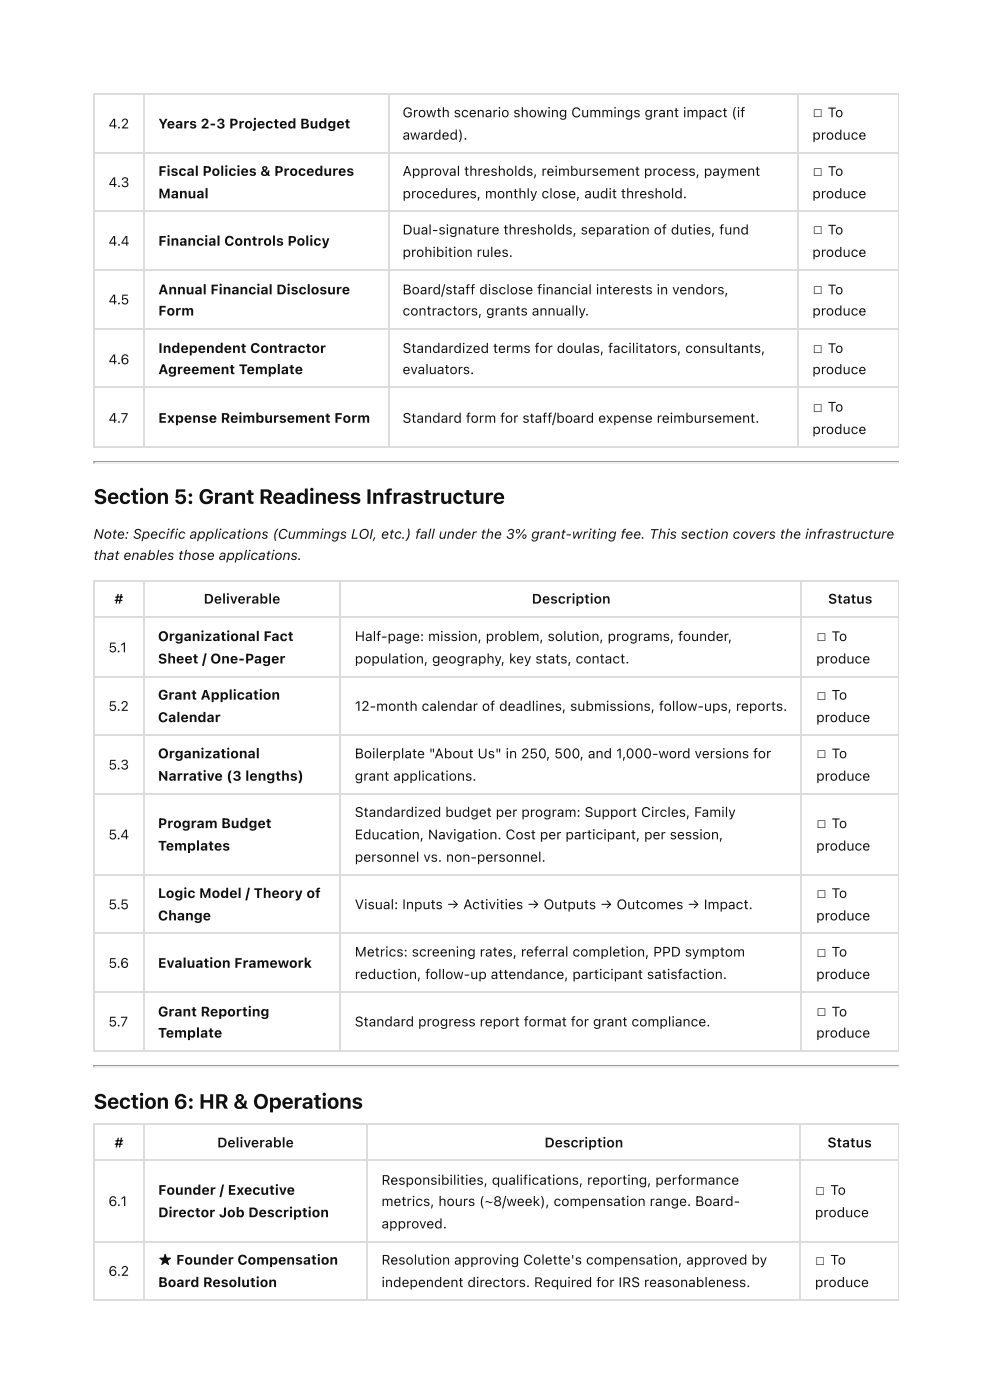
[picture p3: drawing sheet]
<svg xmlns="http://www.w3.org/2000/svg" width="210mm" height="297mm" viewBox="0 0 210 297" stroke-linecap="round" stroke-linejoin="round" font-family="sans-serif">
<defs><g id="words">
<g font-size="4.4" fill="#111">
<text x="19.8" y="106.9">Section 5: Grant Readiness Infrastructure</text>
<text x="19.8" y="235.2">Section 6: HR &amp; Operations</text>
</g>
<g font-size="2.9" fill="#111">
<text x="23" y="27.3">4.2</text>
<text x="33.6" y="27.3">Years 2-3 Projected Budget</text>
<text x="85.4" y="24.9">Growth scenario showing Cummings grant impact (if</text>
<text x="85.4" y="29.6">awarded).</text>
<text x="172.3" y="24.9">☐ To</text>
<text x="172.3" y="29.6">produce</text>
<text x="23" y="39.7">4.3</text>
<text x="33.6" y="37.3">Fiscal Policies &amp; Procedures</text>
<text x="85.4" y="37.3">Approval thresholds, reimbursement process, payment</text>
<text x="172.3" y="37.3">☐ To</text>
<text x="33.6" y="42.1">Manual</text>
<text x="85.4" y="42.1">procedures, monthly close, audit threshold.</text>
<text x="172.3" y="42.1">produce</text>
<text x="23" y="52.1">4.4</text>
<text x="33.6" y="52.1">Financial Controls Policy</text>
<text x="85.4" y="49.7">Dual-signature thresholds, separation of duties, fund</text>
<text x="172.3" y="49.7">☐ To</text>
<text x="85.4" y="54.5">prohibition rules.</text>
<text x="172.3" y="54.5">produce</text>
<text x="23" y="64.6">4.5</text>
<text x="33.6" y="62.4">Annual Financial Disclosure</text>
<text x="85.4" y="62.4">Board/staff disclose financial interests in vendors,</text>
<text x="172.3" y="62.4">☐ To</text>
<text x="33.6" y="66.9">Form</text>
<text x="85.4" y="66.9">contractors, grants annually.</text>
<text x="172.3" y="66.9">produce</text>
<text x="23" y="77.3">4.6</text>
<text x="33.6" y="74.9">Independent Contractor</text>
<text x="85.4" y="74.9">Standardized terms for doulas, facilitators, consultants,</text>
<text x="172.3" y="74.9">☐ To</text>
<text x="33.6" y="79.4">Agreement Template</text>
<text x="85.4" y="79.4">evaluators.</text>
<text x="172.3" y="79.4">produce</text>
<text x="23" y="89.7">4.7</text>
<text x="33.6" y="89.7">Expense Reimbursement Form</text>
<text x="85.4" y="89.7">Standard form for staff/board expense reimbursement.</text>
<text x="172.3" y="87.3">☐ To</text>
<text x="172.3" y="92.1">produce</text>
<text x="19.8" y="114.3">Note: Specific applications (Cummings LOI, etc.) fall under the 3% grant-writing fee. This section covers the infrastructure</text>
<text x="19.8" y="118.8">that enables those applications.</text>
<text x="24.3" y="128.1">#</text>
<text x="43.2" y="128.1">Deliverable</text>
<text x="112.8" y="128.1">Description</text>
<text x="175.7" y="128.1">Status</text>
<text x="33.5" y="136">Organizational Fact</text>
<text x="75.3" y="136">Half-page: mission, problem, solution, programs, founder,</text>
<text x="173.2" y="136">☐ To</text>
<text x="23" y="138.4">5.1</text>
<text x="33.5" y="140.8">Sheet / One-Pager</text>
<text x="75.3" y="140.8">population, geography, key stats, contact.</text>
<text x="173.2" y="140.8">produce</text>
<text x="33.5" y="148.4">Grant Application</text>
<text x="173.2" y="148.4">☐ To</text>
<text x="23" y="150.8">5.2</text>
<text x="33.5" y="153.2">Calendar</text>
<text x="75.3" y="150.8">12-month calendar of deadlines, submissions, follow-ups, reports.</text>
<text x="173.2" y="153.2">produce</text>
<text x="33.5" y="160.9">Organizational</text>
<text x="75.3" y="160.9">Boilerplate &quot;About Us&quot; in 250, 500, and 1,000-word versions for</text>
<text x="173.2" y="160.9">☐ To</text>
<text x="23" y="163.2">5.3</text>
<text x="33.5" y="165.6">Narrative (3 lengths)</text>
<text x="75.3" y="165.6">grant applications.</text>
<text x="173.2" y="165.6">produce</text>
<text x="75.3" y="173.3">Standardized budget per program: Support Circles, Family</text>
<text x="23" y="178.1">5.4</text>
<text x="33.5" y="175.7">Program Budget</text>
<text x="75.3" y="178.1">Education, Navigation. Cost per participant, per session,</text>
<text x="173.2" y="175.7">☐ To</text>
<text x="33.5" y="180.4">Templates</text>
<text x="75.3" y="182.8">personnel vs. non-personnel.</text>
<text x="173.2" y="180.4">produce</text>
<text x="33.5" y="190.5">Logic Model / Theory of</text>
<text x="173.2" y="190.5">☐ To</text>
<text x="23" y="192.9">5.5</text>
<text x="33.5" y="195.3">Change</text>
<text x="75.3" y="192.9">Visual: Inputs → Activities → Outputs → Outcomes → Impact.</text>
<text x="173.2" y="195.3">produce</text>
<text x="75.3" y="202.9">Metrics: screening rates, referral completion, PPD symptom</text>
<text x="173.2" y="202.9">☐ To</text>
<text x="23" y="205.3">5.6</text>
<text x="33.5" y="205.3">Evaluation Framework</text>
<text x="75.3" y="207.7">reduction, follow-up attendance, participant satisfaction.</text>
<text x="173.2" y="207.7">produce</text>
<text x="33.5" y="215.6">Grant Reporting</text>
<text x="173.2" y="215.6">☐ To</text>
<text x="23" y="217.8">5.7</text>
<text x="33.5" y="220.1">Template</text>
<text x="75.3" y="217.8">Standard progress report format for grant compliance.</text>
<text x="173.2" y="220.1">produce</text>
<text x="24.3" y="243.4">#</text>
<text x="46.1" y="243.4">Deliverable</text>
<text x="115.5" y="243.4">Description</text>
<text x="175.5" y="243.4">Status</text>
<text x="80.9" y="251.4">Responsibilities, qualifications, reporting, performance</text>
<text x="23" y="255.9">6.1</text>
<text x="33.6" y="253.5">Founder / Executive</text>
<text x="80.9" y="255.9">metrics, hours (~8/week), compensation range. Board-</text>
<text x="172.9" y="253.5">☐ To</text>
<text x="33.6" y="258.2">Director Job Description</text>
<text x="80.9" y="260.6">approved.</text>
<text x="172.9" y="258.2">produce</text>
<text x="33.6" y="268.3">★ Founder Compensation</text>
<text x="80.9" y="268.3">Resolution approving Colette's compensation, approved by</text>
<text x="172.9" y="268.3">☐ To</text>
<text x="23" y="270.7">6.2</text>
<text x="33.6" y="273.1">Board Resolution</text>
<text x="80.9" y="273.1">independent directors. Required for IRS reasonableness.</text>
<text x="172.9" y="273.1">produce</text>
</g>
</g></defs>
<path d="M19.8 20h170.8M20 19.8v75.2M30.6 19.8v75.2M82.4 19.8v75.2M169.2 19.8v75.2M19.8 32.4h170.8M19.8 44.8h170.8M19.8 57.3h170.8M19.8 69.7h170.8M19.8 82.2h170.8M19.8 94.9h170.8" fill="none" stroke="#dcdcdc" stroke-width=".26"/>
<path d="M190.6 19.8v75.2" fill="none" stroke="#dcdcdc" stroke-width=".21"/>
<path d="M19.8 98h170.8" fill="none" stroke="#9a9a9a" stroke-width=".26"/>
<path d="M19.8 98.3h170.8" fill="none" stroke="#eee" stroke-width=".26"/>
<path d="M190.6 97.9v.5h-.1z" fill="#eee"/>
<path d="M19.8 97.9h.3v.3l-.3 .2z" fill="#9a9a9a"/>
<g fill="#fff">
<path d="M20.1 123h10.3v8h-10.3z"/>
<path d="M30.4 123h41.8v8h-41.8z"/>
<path d="M72.2 123h97.9v8h-97.9z"/>
<path d="M170.1 123h20.5v8h-20.5z"/>
<path d="M20.1 131h10.3v12.4h-10.3z"/>
<path d="M30.4 131h41.8v12.4h-41.8z"/>
<path d="M72.2 131h97.9v12.4h-97.9z"/>
<path d="M170.1 131h20.5v12.4h-20.5z"/>
<path d="M20.1 143.4h10.3v12.4h-10.3z"/>
<path d="M30.4 143.4h41.8v12.4h-41.8z"/>
<path d="M72.2 143.4h97.9v12.4h-97.9z"/>
<path d="M170.1 143.4h20.5v12.4h-20.5z"/>
<path d="M20.1 155.8h10.3v12.5h-10.3z"/>
<path d="M30.4 155.8h41.8v12.5h-41.8z"/>
<path d="M72.2 155.8h97.9v12.5h-97.9z"/>
<path d="M170.1 155.8h20.5v12.5h-20.5z"/>
<path d="M20.1 168.3h10.3v17.2h-10.3z"/>
<path d="M30.4 168.3h41.8v17.2h-41.8z"/>
<path d="M72.2 168.3h97.9v17.2h-97.9z"/>
<path d="M170.1 168.3h20.5v17.2h-20.5z"/>
<path d="M20.1 185.5h10.3v12.4h-10.3z"/>
<path d="M30.4 185.5h41.8v12.4h-41.8z"/>
<path d="M72.2 185.5h97.9v12.4h-97.9z"/>
<path d="M170.1 185.5h20.5v12.4h-20.5z"/>
<path d="M20.1 197.9h10.3v12.7h-10.3z"/>
<path d="M30.4 197.9h41.8v12.7h-41.8z"/>
<path d="M72.2 197.9h97.9v12.7h-97.9z"/>
<path d="M170.1 197.9h20.5v12.7h-20.5z"/>
<path d="M20.1 210.6h10.3v12.4h-10.3z"/>
<path d="M30.4 210.6h41.8v12.4h-41.8z"/>
<path d="M72.2 210.6h97.9v12.4h-97.9z"/>
<path d="M170.1 210.6h20.5v12.4h-20.5z"/>
</g>
<g fill="none" stroke="#dcdcdc" stroke-width=".26">
<path d="M19.8 123.2h170.8M19.8 130.8h170.8M20 123v100M30.6 123v100M72.1 123v100M170 123v100M19.8 143.5h170.8M19.8 156h170.8M19.8 168.4h170.8M19.8 185.6h170.8M19.8 198h170.8M19.8 210.5h170.8"/>
<path d="M19.8 222.9h170.8"/>
</g>
<path d="M190.6 123v100" fill="none" stroke="#dcdcdc" stroke-width=".21"/>
<path d="M19.8 226.1h170.8" fill="none" stroke="#9a9a9a" stroke-width=".26"/>
<path d="M19.8 226.4h170.8" fill="none" stroke="#eee" stroke-width=".26"/>
<path d="M190.6 226v.5h-.1z" fill="#eee"/>
<path d="M19.8 226h.3v.2l-.3 .3z" fill="#9a9a9a"/>
<g fill="#fff">
<path d="M20.1 238.4h10.3v7.9h-10.3z"/>
<path d="M30.4 238.4h47.4v7.9h-47.4z"/>
<path d="M77.8 238.4h92.1v7.9h-92.1z"/>
<path d="M169.9 238.4h20.7v7.9h-20.7z"/>
<path d="M20.1 246.3h10.3v17h-10.3z"/>
<path d="M30.4 246.3h47.4v17h-47.4z"/>
<path d="M77.8 246.3h92.1v17h-92.1z"/>
<path d="M169.9 246.3h20.7v17h-20.7z"/>
<path d="M20.1 263.3h10.3v12.7h-10.3z"/>
<path d="M30.4 263.3h47.4v12.7h-47.4z"/>
<path d="M77.8 263.3h92.1v12.7h-92.1z"/>
<path d="M169.9 263.3h20.7v12.7h-20.7z"/>
</g>
<path d="M19.8 238.5h170.8M20 238.4v37.6M30.6 238.4v37.6M77.9 238.4v37.6M169.7 238.4v37.6M19.8 246.2h170.8M19.8 263.4h170.8M19.8 275.8h170.8" fill="none" stroke="#dcdcdc" stroke-width=".26"/>
<path d="M190.6 238.4v37.6" fill="none" stroke="#dcdcdc" stroke-width=".21"/>
<use href="#words"/>
</svg>
